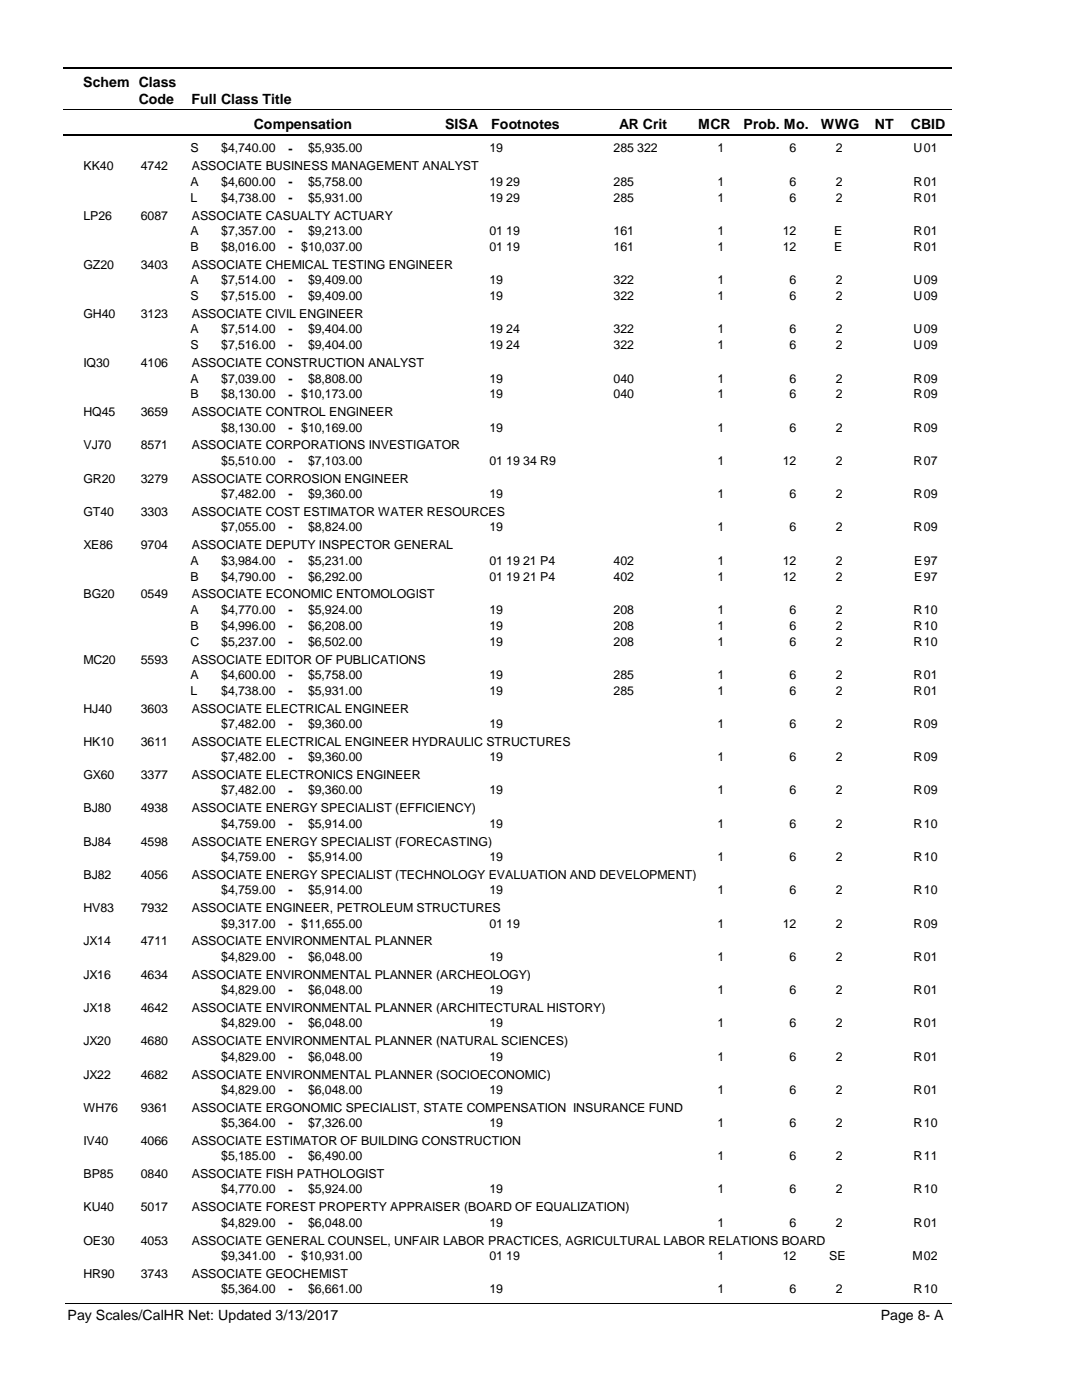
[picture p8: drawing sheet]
<svg xmlns="http://www.w3.org/2000/svg" width="216mm" height="279mm" viewBox="0 0 216 279" stroke-linecap="round" stroke-linejoin="round" font-family="sans-serif">
<defs><g id="words">
<g font-size="2.8">
<text x="16.6" y="17.3">Schem Class</text>
<text x="27.7" y="20.7">Code</text>
<text x="38.2" y="20.7">Full Class Title</text>
<text x="50.6" y="25.7">Compensation</text>
<text x="88.7" y="25.7">SISA</text>
<text x="98" y="25.7">Footnotes</text>
<text x="123.5" y="25.7">AR Crit</text>
<text x="139.2" y="25.7">MCR</text>
<text x="148.3" y="25.7">Prob. Mo.</text>
<text x="163.7" y="25.7">WWG</text>
<text x="174.5" y="25.7">NT</text>
<text x="181.6" y="25.7">CBID</text>
<text x="13.5" y="263.5">Pay Scales/CalHR Net: Updated 3/13/2017</text>
<text x="175.6" y="263.5">Page 8- A</text>
</g>
<g font-size="2.5">
<text x="16.6" y="34">KK40</text>
<text x="28.1" y="34">4742</text>
<text x="38" y="30.4">S</text>
<text x="38.2" y="34">ASSOCIATE BUSINESS MANAGEMENT ANALYST</text>
<text x="44.1" y="30.4">$4,740.00</text>
<text x="57.5" y="30.5">-</text>
<text x="61.4" y="30.4">$5,935.00</text>
<text x="97.6" y="30.4">19</text>
<text x="122.4" y="30.4">285 322</text>
<text x="143.1" y="30.4">1</text>
<text x="157.5" y="30.4">6</text>
<text x="166.6" y="30.4">2</text>
<text x="182.2" y="30.4">U</text>
<text x="184.2" y="30.4">01</text>
<text x="38" y="37.1">A</text>
<text x="38" y="40.3">L</text>
<text x="44.1" y="37.1">$4,600.00</text>
<text x="44.1" y="40.3">$4,738.00</text>
<text x="57.5" y="37.1">-</text>
<text x="57.5" y="40.3">-</text>
<text x="61.4" y="37.1">$5,758.00</text>
<text x="61.4" y="40.3">$5,931.00</text>
<text x="97.6" y="37.1">19 29</text>
<text x="97.6" y="40.3">19 29</text>
<text x="122.4" y="37.1">285</text>
<text x="122.4" y="40.3">285</text>
<text x="143.1" y="37.1">1</text>
<text x="143.1" y="40.3">1</text>
<text x="157.5" y="37.1">6</text>
<text x="157.5" y="40.3">6</text>
<text x="166.6" y="37.1">2</text>
<text x="166.6" y="40.3">2</text>
<text x="182.2" y="37.1">R</text>
<text x="182.2" y="40.3">R</text>
<text x="184.2" y="37.1">01</text>
<text x="184.2" y="40.3">01</text>
<text x="16.6" y="43.8">LP26</text>
<text x="28.1" y="43.8">6087</text>
<text x="38" y="46.9">A</text>
<text x="38.2" y="43.8">ASSOCIATE CASUALTY ACTUARY</text>
<text x="44.1" y="46.9">$7,357.00</text>
<text x="57.5" y="46.9">-</text>
<text x="61.4" y="46.9">$9,213.00</text>
<text x="97.6" y="46.9">01 19</text>
<text x="122.4" y="46.9">161</text>
<text x="143.1" y="46.9">1</text>
<text x="156.1" y="46.9">12</text>
<text x="166.3" y="46.9">E</text>
<text x="182.2" y="46.9">R</text>
<text x="184.2" y="46.9">01</text>
<text x="16.6" y="53.7">GZ20</text>
<text x="28.1" y="53.7">3403</text>
<text x="38" y="50.1">B</text>
<text x="38.2" y="53.7">ASSOCIATE CHEMICAL TESTING ENGINEER</text>
<text x="44.1" y="50.1">$8,016.00</text>
<text x="57.5" y="50.1">-</text>
<text x="60.1" y="50.1">$10,037.00</text>
<text x="97.6" y="50.1">01 19</text>
<text x="122.4" y="50.1">161</text>
<text x="143.1" y="50.1">1</text>
<text x="156.1" y="50.1">12</text>
<text x="166.3" y="50.1">E</text>
<text x="182.2" y="50.1">R</text>
<text x="184.2" y="50.1">01</text>
<text x="38" y="56.7">A</text>
<text x="38" y="59.9">S</text>
<text x="44.1" y="56.7">$7,514.00</text>
<text x="44.1" y="59.9">$7,515.00</text>
<text x="57.5" y="56.7">-</text>
<text x="57.5" y="59.9">-</text>
<text x="61.4" y="56.7">$9,409.00</text>
<text x="61.4" y="59.9">$9,409.00</text>
<text x="97.6" y="56.7">19</text>
<text x="97.6" y="59.9">19</text>
<text x="122.4" y="56.7">322</text>
<text x="122.4" y="59.9">322</text>
<text x="143.1" y="56.7">1</text>
<text x="143.1" y="59.9">1</text>
<text x="157.5" y="56.7">6</text>
<text x="157.5" y="59.9">6</text>
<text x="166.6" y="56.7">2</text>
<text x="166.6" y="59.9">2</text>
<text x="182.2" y="56.7">U</text>
<text x="182.2" y="59.9">U</text>
<text x="184.2" y="56.7">09</text>
<text x="184.2" y="59.9">09</text>
<text x="16.6" y="63.5">GH40</text>
<text x="28.1" y="63.5">3123</text>
<text x="38.2" y="63.5">ASSOCIATE CIVIL ENGINEER</text>
<text x="38" y="66.5">A</text>
<text x="38" y="69.7">S</text>
<text x="44.1" y="66.5">$7,514.00</text>
<text x="44.1" y="69.7">$7,516.00</text>
<text x="57.5" y="66.6">-</text>
<text x="57.5" y="69.7">-</text>
<text x="61.4" y="66.5">$9,404.00</text>
<text x="61.4" y="69.7">$9,404.00</text>
<text x="97.6" y="66.5">19 24</text>
<text x="97.6" y="69.7">19 24</text>
<text x="122.4" y="66.5">322</text>
<text x="122.4" y="69.7">322</text>
<text x="143.1" y="66.5">1</text>
<text x="143.1" y="69.7">1</text>
<text x="157.5" y="66.5">6</text>
<text x="157.5" y="69.7">6</text>
<text x="166.6" y="66.5">2</text>
<text x="166.6" y="69.7">2</text>
<text x="182.2" y="66.5">U</text>
<text x="182.2" y="69.7">U</text>
<text x="184.2" y="66.5">09</text>
<text x="184.2" y="69.7">09</text>
<text x="16.6" y="73.3">IQ30</text>
<text x="28.1" y="73.3">4106</text>
<text x="38" y="76.4">A</text>
<text x="38.2" y="73.3">ASSOCIATE CONSTRUCTION ANALYST</text>
<text x="44.1" y="76.4">$7,039.00</text>
<text x="57.5" y="76.4">-</text>
<text x="61.4" y="76.4">$8,808.00</text>
<text x="97.6" y="76.4">19</text>
<text x="122.4" y="76.4">040</text>
<text x="143.1" y="76.4">1</text>
<text x="157.5" y="76.4">6</text>
<text x="166.6" y="76.4">2</text>
<text x="182.2" y="76.4">R</text>
<text x="184.2" y="76.4">09</text>
<text x="16.6" y="83.1">HQ45</text>
<text x="28.1" y="83.1">3659</text>
<text x="38" y="79.5">B</text>
<text x="38.2" y="83.1">ASSOCIATE CONTROL ENGINEER</text>
<text x="44.1" y="79.5">$8,130.00</text>
<text x="57.5" y="79.6">-</text>
<text x="60.1" y="79.5">$10,173.00</text>
<text x="97.6" y="79.5">19</text>
<text x="122.4" y="79.5">040</text>
<text x="143.1" y="79.5">1</text>
<text x="157.5" y="79.5">6</text>
<text x="166.6" y="79.5">2</text>
<text x="182.2" y="79.5">R</text>
<text x="184.2" y="79.5">09</text>
<text x="16.6" y="89.7">VJ70</text>
<text x="28.1" y="89.7">8571</text>
<text x="38.2" y="89.7">ASSOCIATE CORPORATIONS INVESTIGATOR</text>
<text x="44.1" y="86.1">$8,130.00</text>
<text x="57.5" y="86.2">-</text>
<text x="60.1" y="86.1">$10,169.00</text>
<text x="97.6" y="86.1">19</text>
<text x="143.1" y="86.1">1</text>
<text x="157.5" y="86.1">6</text>
<text x="166.6" y="86.1">2</text>
<text x="182.2" y="86.1">R</text>
<text x="184.2" y="86.1">09</text>
<text x="44.1" y="92.8">$5,510.00</text>
<text x="57.5" y="92.8">-</text>
<text x="61.4" y="92.8">$7,103.00</text>
<text x="97.6" y="92.8">01 19 34 R9</text>
<text x="143.1" y="92.8">1</text>
<text x="156.1" y="92.8">12</text>
<text x="166.6" y="92.8">2</text>
<text x="182.2" y="92.8">R</text>
<text x="184.2" y="92.8">07</text>
<text x="16.6" y="96.4">GR20</text>
<text x="28.1" y="96.4">3279</text>
<text x="38.2" y="96.4">ASSOCIATE CORROSION ENGINEER</text>
<text x="44.1" y="99.4">$7,482.00</text>
<text x="57.5" y="99.5">-</text>
<text x="61.4" y="99.4">$9,360.00</text>
<text x="97.6" y="99.4">19</text>
<text x="143.1" y="99.4">1</text>
<text x="157.5" y="99.4">6</text>
<text x="166.6" y="99.4">2</text>
<text x="182.2" y="99.4">R</text>
<text x="184.2" y="99.4">09</text>
<text x="16.6" y="103">GT40</text>
<text x="28.1" y="103">3303</text>
<text x="38.2" y="103">ASSOCIATE COST ESTIMATOR WATER RESOURCES</text>
<text x="44.1" y="106">$7,055.00</text>
<text x="57.5" y="106.1">-</text>
<text x="61.4" y="106">$8,824.00</text>
<text x="97.6" y="106">19</text>
<text x="143.1" y="106">1</text>
<text x="157.5" y="106">6</text>
<text x="166.6" y="106">2</text>
<text x="182.2" y="106">R</text>
<text x="184.2" y="106">09</text>
<text x="16.6" y="109.6">XE86</text>
<text x="28.1" y="109.6">9704</text>
<text x="38" y="112.7">A</text>
<text x="38.2" y="109.6">ASSOCIATE DEPUTY INSPECTOR GENERAL</text>
<text x="44.1" y="112.7">$3,984.00</text>
<text x="57.5" y="112.7">-</text>
<text x="61.4" y="112.7">$5,231.00</text>
<text x="97.6" y="112.7">01 19 21 P4</text>
<text x="122.4" y="112.7">402</text>
<text x="143.1" y="112.7">1</text>
<text x="156.1" y="112.7">12</text>
<text x="166.6" y="112.7">2</text>
<text x="182.3" y="112.7">E</text>
<text x="184.2" y="112.7">97</text>
<text x="16.6" y="119.5">BG20</text>
<text x="28.1" y="119.5">0549</text>
<text x="38" y="115.9">B</text>
<text x="38.2" y="119.5">ASSOCIATE ECONOMIC ENTOMOLOGIST</text>
<text x="44.1" y="115.9">$4,790.00</text>
<text x="57.5" y="115.9">-</text>
<text x="61.4" y="115.9">$6,292.00</text>
<text x="97.6" y="115.9">01 19 21 P4</text>
<text x="122.4" y="115.9">402</text>
<text x="143.1" y="115.9">1</text>
<text x="156.1" y="115.9">12</text>
<text x="166.6" y="115.9">2</text>
<text x="182.3" y="115.9">E</text>
<text x="184.2" y="115.9">97</text>
<text x="38" y="122.5">A</text>
<text x="38" y="125.7">B</text>
<text x="44.1" y="122.5">$4,770.00</text>
<text x="44.1" y="125.7">$4,996.00</text>
<text x="57.5" y="122.6">-</text>
<text x="57.5" y="125.7">-</text>
<text x="61.4" y="122.5">$5,924.00</text>
<text x="61.4" y="125.7">$6,208.00</text>
<text x="97.6" y="122.5">19</text>
<text x="97.6" y="125.7">19</text>
<text x="122.4" y="122.5">208</text>
<text x="122.4" y="125.7">208</text>
<text x="143.1" y="122.5">1</text>
<text x="143.1" y="125.7">1</text>
<text x="157.5" y="122.5">6</text>
<text x="157.5" y="125.7">6</text>
<text x="166.6" y="122.5">2</text>
<text x="166.6" y="125.7">2</text>
<text x="182.2" y="122.5">R</text>
<text x="182.2" y="125.7">R</text>
<text x="184.2" y="122.5">10</text>
<text x="184.2" y="125.7">10</text>
<text x="38" y="128.9">C</text>
<text x="44.1" y="128.9">$5,237.00</text>
<text x="57.5" y="128.9">-</text>
<text x="61.4" y="128.9">$6,502.00</text>
<text x="97.6" y="128.9">19</text>
<text x="122.4" y="128.9">208</text>
<text x="143.1" y="128.9">1</text>
<text x="157.5" y="128.9">6</text>
<text x="166.6" y="128.9">2</text>
<text x="182.2" y="128.9">R</text>
<text x="184.2" y="128.9">10</text>
<text x="16.6" y="132.5">MC20</text>
<text x="28.1" y="132.5">5593</text>
<text x="38" y="135.5">A</text>
<text x="38.2" y="132.5">ASSOCIATE EDITOR OF PUBLICATIONS</text>
<text x="44.1" y="135.5">$4,600.00</text>
<text x="57.5" y="135.5">-</text>
<text x="61.4" y="135.5">$5,758.00</text>
<text x="97.6" y="135.5">19</text>
<text x="122.4" y="135.5">285</text>
<text x="143.1" y="135.5">1</text>
<text x="157.5" y="135.5">6</text>
<text x="166.6" y="135.5">2</text>
<text x="182.2" y="135.5">R</text>
<text x="184.2" y="135.5">01</text>
<text x="16.6" y="142.2">HJ40</text>
<text x="28.1" y="142.2">3603</text>
<text x="38" y="138.7">L</text>
<text x="38.2" y="142.2">ASSOCIATE ELECTRICAL ENGINEER</text>
<text x="44.1" y="138.7">$4,738.00</text>
<text x="57.5" y="138.7">-</text>
<text x="61.4" y="138.7">$5,931.00</text>
<text x="97.6" y="138.7">19</text>
<text x="122.4" y="138.7">285</text>
<text x="143.1" y="138.7">1</text>
<text x="157.5" y="138.7">6</text>
<text x="166.6" y="138.7">2</text>
<text x="182.2" y="138.7">R</text>
<text x="184.2" y="138.7">01</text>
<text x="16.6" y="148.9">HK10</text>
<text x="28.1" y="148.9">3611</text>
<text x="38.2" y="148.9">ASSOCIATE ELECTRICAL ENGINEER HYDRAULIC STRUCTURES</text>
<text x="44.1" y="145.3">$7,482.00</text>
<text x="57.5" y="145.3">-</text>
<text x="61.4" y="145.3">$9,360.00</text>
<text x="97.6" y="145.3">19</text>
<text x="143.1" y="145.3">1</text>
<text x="157.5" y="145.3">6</text>
<text x="166.6" y="145.3">2</text>
<text x="182.2" y="145.3">R</text>
<text x="184.2" y="145.3">09</text>
<text x="16.6" y="155.5">GX60</text>
<text x="28.1" y="155.5">3377</text>
<text x="38.2" y="155.5">ASSOCIATE ELECTRONICS ENGINEER</text>
<text x="44.1" y="152">$7,482.00</text>
<text x="57.5" y="152">-</text>
<text x="61.4" y="152">$9,360.00</text>
<text x="97.6" y="152">19</text>
<text x="143.1" y="152">1</text>
<text x="157.5" y="152">6</text>
<text x="166.6" y="152">2</text>
<text x="182.2" y="152">R</text>
<text x="184.2" y="152">09</text>
<text x="44.1" y="158.6">$7,482.00</text>
<text x="57.5" y="158.6">-</text>
<text x="61.4" y="158.6">$9,360.00</text>
<text x="97.6" y="158.6">19</text>
<text x="143.1" y="158.6">1</text>
<text x="157.5" y="158.6">6</text>
<text x="166.6" y="158.6">2</text>
<text x="182.2" y="158.6">R</text>
<text x="184.2" y="158.6">09</text>
<text x="16.6" y="162.2">BJ80</text>
<text x="28.1" y="162.2">4938</text>
<text x="38.2" y="162.2">ASSOCIATE ENERGY SPECIALIST (EFFICIENCY)</text>
<text x="44.1" y="165.2">$4,759.00</text>
<text x="57.5" y="165.2">-</text>
<text x="61.4" y="165.2">$5,914.00</text>
<text x="97.6" y="165.2">19</text>
<text x="143.1" y="165.2">1</text>
<text x="157.5" y="165.2">6</text>
<text x="166.6" y="165.2">2</text>
<text x="182.2" y="165.2">R</text>
<text x="184.2" y="165.2">10</text>
<text x="16.6" y="168.8">BJ84</text>
<text x="28.1" y="168.8">4598</text>
<text x="38.2" y="168.8">ASSOCIATE ENERGY SPECIALIST (FORECASTING)</text>
<text x="44.1" y="171.9">$4,759.00</text>
<text x="57.5" y="171.9">-</text>
<text x="61.4" y="171.9">$5,914.00</text>
<text x="97.6" y="171.9">19</text>
<text x="143.1" y="171.9">1</text>
<text x="157.5" y="171.9">6</text>
<text x="166.6" y="171.9">2</text>
<text x="182.2" y="171.9">R</text>
<text x="184.2" y="171.9">10</text>
<text x="16.6" y="175.4">BJ82</text>
<text x="28.1" y="175.4">4056</text>
<text x="38.2" y="175.4">ASSOCIATE ENERGY SPECIALIST (TECHNOLOGY EVALUATION AND DEVELOPMENT)</text>
<text x="44.1" y="178.5">$4,759.00</text>
<text x="57.5" y="178.5">-</text>
<text x="61.4" y="178.5">$5,914.00</text>
<text x="97.6" y="178.5">19</text>
<text x="143.1" y="178.5">1</text>
<text x="157.5" y="178.5">6</text>
<text x="166.6" y="178.5">2</text>
<text x="182.2" y="178.5">R</text>
<text x="184.2" y="178.5">10</text>
<text x="16.6" y="182.1">HV83</text>
<text x="28.1" y="182.1">7932</text>
<text x="38.2" y="182.1">ASSOCIATE ENGINEER, PETROLEUM STRUCTURES</text>
<text x="44.1" y="185.1">$9,317.00</text>
<text x="57.5" y="185.2">-</text>
<text x="60.1" y="185.1">$11,655.00</text>
<text x="97.6" y="185.1">01 19</text>
<text x="143.1" y="185.1">1</text>
<text x="156.1" y="185.1">12</text>
<text x="166.6" y="185.1">2</text>
<text x="182.2" y="185.1">R</text>
<text x="184.2" y="185.1">09</text>
<text x="16.6" y="188.7">JX14</text>
<text x="28.1" y="188.7">4711</text>
<text x="38.2" y="188.7">ASSOCIATE ENVIRONMENTAL PLANNER</text>
<text x="44.1" y="191.8">$4,829.00</text>
<text x="57.5" y="191.8">-</text>
<text x="61.4" y="191.8">$6,048.00</text>
<text x="97.6" y="191.8">19</text>
<text x="143.1" y="191.8">1</text>
<text x="157.5" y="191.8">6</text>
<text x="166.6" y="191.8">2</text>
<text x="182.2" y="191.8">R</text>
<text x="184.2" y="191.8">01</text>
<text x="16.6" y="195.4">JX16</text>
<text x="28.1" y="195.4">4634</text>
<text x="38.2" y="195.4">ASSOCIATE ENVIRONMENTAL PLANNER (ARCHEOLOGY)</text>
<text x="16.6" y="202">JX18</text>
<text x="28.1" y="202">4642</text>
<text x="38.2" y="202">ASSOCIATE ENVIRONMENTAL PLANNER (ARCHITECTURAL HISTORY)</text>
<text x="44.1" y="198.4">$4,829.00</text>
<text x="57.5" y="198.4">-</text>
<text x="61.4" y="198.4">$6,048.00</text>
<text x="97.6" y="198.4">19</text>
<text x="143.1" y="198.4">1</text>
<text x="157.5" y="198.4">6</text>
<text x="166.6" y="198.4">2</text>
<text x="182.2" y="198.4">R</text>
<text x="184.2" y="198.4">01</text>
<text x="16.6" y="208.6">JX20</text>
<text x="28.1" y="208.6">4680</text>
<text x="38.2" y="208.6">ASSOCIATE ENVIRONMENTAL PLANNER (NATURAL SCIENCES)</text>
<text x="44.1" y="205">$4,829.00</text>
<text x="57.5" y="205.1">-</text>
<text x="61.4" y="205">$6,048.00</text>
<text x="97.6" y="205">19</text>
<text x="143.1" y="205">1</text>
<text x="157.5" y="205">6</text>
<text x="166.6" y="205">2</text>
<text x="182.2" y="205">R</text>
<text x="184.2" y="205">01</text>
<text x="16.6" y="215.3">JX22</text>
<text x="28.1" y="215.3">4682</text>
<text x="38.2" y="215.3">ASSOCIATE ENVIRONMENTAL PLANNER (SOCIOECONOMIC)</text>
<text x="44.1" y="211.7">$4,829.00</text>
<text x="57.5" y="211.7">-</text>
<text x="61.4" y="211.7">$6,048.00</text>
<text x="97.6" y="211.7">19</text>
<text x="143.1" y="211.7">1</text>
<text x="157.5" y="211.7">6</text>
<text x="166.6" y="211.7">2</text>
<text x="182.2" y="211.7">R</text>
<text x="184.2" y="211.7">01</text>
<text x="16.6" y="221.9">WH76</text>
<text x="28.1" y="221.9">9361</text>
<text x="38.2" y="221.9">ASSOCIATE ERGONOMIC SPECIALIST, STATE COMPENSATION INSURANCE FUND</text>
<text x="44.1" y="218.3">$4,829.00</text>
<text x="57.5" y="218.3">-</text>
<text x="61.4" y="218.3">$6,048.00</text>
<text x="97.6" y="218.3">19</text>
<text x="143.1" y="218.3">1</text>
<text x="157.5" y="218.3">6</text>
<text x="166.6" y="218.3">2</text>
<text x="182.2" y="218.3">R</text>
<text x="184.2" y="218.3">01</text>
<text x="44.1" y="224.9">$5,364.00</text>
<text x="57.5" y="225">-</text>
<text x="61.4" y="224.9">$7,326.00</text>
<text x="97.6" y="224.9">19</text>
<text x="143.1" y="224.9">1</text>
<text x="157.5" y="224.9">6</text>
<text x="166.6" y="224.9">2</text>
<text x="182.2" y="224.9">R</text>
<text x="184.2" y="224.9">10</text>
<text x="16.6" y="228.5">IV40</text>
<text x="28.1" y="228.5">4066</text>
<text x="38.2" y="228.5">ASSOCIATE ESTIMATOR OF BUILDING CONSTRUCTION</text>
<text x="44.1" y="231.6">$5,185.00</text>
<text x="57.5" y="231.6">-</text>
<text x="61.4" y="231.6">$6,490.00</text>
<text x="143.1" y="231.6">1</text>
<text x="157.5" y="231.6">6</text>
<text x="166.6" y="231.6">2</text>
<text x="182.2" y="231.6">R</text>
<text x="184.2" y="231.6">11</text>
<text x="16.6" y="235.2">BP85</text>
<text x="28.1" y="235.2">0840</text>
<text x="38.2" y="235.2">ASSOCIATE FISH PATHOLOGIST</text>
<text x="44.1" y="238.2">$4,770.00</text>
<text x="57.5" y="238.2">-</text>
<text x="61.4" y="238.2">$5,924.00</text>
<text x="97.6" y="238.2">19</text>
<text x="143.1" y="238.2">1</text>
<text x="157.5" y="238.2">6</text>
<text x="166.6" y="238.2">2</text>
<text x="182.2" y="238.2">R</text>
<text x="184.2" y="238.2">10</text>
<text x="16.6" y="241.8">KU40</text>
<text x="28.1" y="241.8">5017</text>
<text x="38.2" y="241.8">ASSOCIATE FOREST PROPERTY APPRAISER (BOARD OF EQUALIZATION)</text>
<text x="44.1" y="244.8">$4,829.00</text>
<text x="57.5" y="244.9">-</text>
<text x="61.4" y="244.8">$6,048.00</text>
<text x="97.6" y="244.8">19</text>
<text x="143.1" y="244.8">1</text>
<text x="157.5" y="244.8">6</text>
<text x="166.6" y="244.8">2</text>
<text x="182.2" y="244.8">R</text>
<text x="184.2" y="244.8">01</text>
<text x="16.6" y="248.4">OE30</text>
<text x="28.1" y="248.4">4053</text>
<text x="38.2" y="248.4">ASSOCIATE GENERAL COUNSEL, UNFAIR LABOR PRACTICES, AGRICULTURAL LABOR RELATIONS BOARD</text>
<text x="44.1" y="251.5">$9,341.00</text>
<text x="57.5" y="251.5">-</text>
<text x="60.1" y="251.5">$10,931.00</text>
<text x="97.6" y="251.5">01 19</text>
<text x="143.1" y="251.5">1</text>
<text x="156.1" y="251.5">12</text>
<text x="165.4" y="251.5">SE</text>
<text x="181.9" y="251.5">M</text>
<text x="184.2" y="251.5">02</text>
<text x="16.6" y="255.1">HR90</text>
<text x="28.1" y="255.1">3743</text>
<text x="38.2" y="255.1">ASSOCIATE GEOCHEMIST</text>
<text x="44.1" y="258.1">$5,364.00</text>
<text x="57.5" y="258.1">-</text>
<text x="61.4" y="258.1">$6,661.00</text>
<text x="97.6" y="258.1">19</text>
<text x="143.1" y="258.1">1</text>
<text x="157.5" y="258.1">6</text>
<text x="166.6" y="258.1">2</text>
<text x="182.2" y="258.1">R</text>
<text x="184.2" y="258.1">10</text>
</g>
</g></defs>
<path d="M12.7 13.5h177.1" fill="none" stroke="#000" stroke-width=".36"/>
<path d="M12.7 21.9h177.1" fill="none" stroke="#000" stroke-width=".2"/>
<path d="M12.7 27h177.1" fill="none" stroke="#000" stroke-width=".35"/>
<g fill="#fff">
<path d="M40.4 27.8h16.2v3h-16.2z" fill-rule="evenodd"/>
<path d="M183.9 27.8h4.1v3h-4.1z" fill-rule="evenodd"/>
<path d="M40.4 34.5h16.2v3h-16.2z" fill-rule="evenodd"/>
<path d="M183.9 34.5h4.1v3h-4.1z" fill-rule="evenodd"/>
<path d="M40.4 37.7h16.2v2.9h-16.2z" fill-rule="evenodd"/>
<path d="M183.9 37.7h4.1v2.9h-4.1z" fill-rule="evenodd"/>
<path d="M40.4 44.3h16.2v3h-16.2z" fill-rule="evenodd"/>
<path d="M183.9 44.3h4.1v3h-4.1z" fill-rule="evenodd"/>
<path d="M40.4 47.5h16.2v3h-16.2z" fill-rule="evenodd"/>
<path d="M183.9 47.5h4.1v3h-4.1z" fill-rule="evenodd"/>
<path d="M40.4 54.1h16.2v3h-16.2z" fill-rule="evenodd"/>
<path d="M183.9 54.1h4.1v3h-4.1z" fill-rule="evenodd"/>
<path d="M40.4 57.3h16.2v2.9h-16.2z" fill-rule="evenodd"/>
<path d="M183.9 57.3h4.1v2.9h-4.1z" fill-rule="evenodd"/>
<path d="M40.4 63.9h16.2v3h-16.2z" fill-rule="evenodd"/>
<path d="M183.9 63.9h4.1v3h-4.1z" fill-rule="evenodd"/>
<path d="M40.4 67.1h16.2v3h-16.2z" fill-rule="evenodd"/>
<path d="M183.9 67.1h4.1v3h-4.1z" fill-rule="evenodd"/>
<path d="M40.4 73.7h16.2v3h-16.2z" fill-rule="evenodd"/>
<path d="M183.9 73.7h4.1v3h-4.1z" fill-rule="evenodd"/>
<path d="M40.4 76.9h16.2v3h-16.2z" fill-rule="evenodd"/>
<path d="M183.9 76.9h4.1v3h-4.1z" fill-rule="evenodd"/>
<path d="M40.4 83.5h16.2v3h-16.2z" fill-rule="evenodd"/>
<path d="M183.9 83.5h4.1v3h-4.1z" fill-rule="evenodd"/>
<path d="M40.4 90.2h16.2v3h-16.2z" fill-rule="evenodd"/>
<path d="M183.9 90.2h4.1v3h-4.1z" fill-rule="evenodd"/>
<path d="M40.4 96.8h16.2v3h-16.2z" fill-rule="evenodd"/>
<path d="M183.9 96.8h4.1v3h-4.1z" fill-rule="evenodd"/>
<path d="M40.4 103.4h16.2v3h-16.2z" fill-rule="evenodd"/>
<path d="M183.9 103.4h4.1v3h-4.1z" fill-rule="evenodd"/>
<path d="M40.4 110.1h16.2v3h-16.2z" fill-rule="evenodd"/>
<path d="M183.9 110.1h4.1v3h-4.1z" fill-rule="evenodd"/>
<path d="M40.4 113.3h16.2v2.9h-16.2z" fill-rule="evenodd"/>
<path d="M183.9 113.3h4.1v2.9h-4.1z" fill-rule="evenodd"/>
<path d="M40.4 119.9h16.2v3h-16.2z" fill-rule="evenodd"/>
<path d="M183.9 119.9h4.1v3h-4.1z" fill-rule="evenodd"/>
<path d="M40.4 123.1h16.2v3h-16.2z" fill-rule="evenodd"/>
<path d="M183.9 123.1h4.1v3h-4.1z" fill-rule="evenodd"/>
<path d="M40.4 126.3h16.2v2.9h-16.2z" fill-rule="evenodd"/>
<path d="M183.9 126.3h4.1v2.9h-4.1z" fill-rule="evenodd"/>
<path d="M40.4 132.9h16.2v3h-16.2z" fill-rule="evenodd"/>
<path d="M183.9 132.9h4.1v3h-4.1z" fill-rule="evenodd"/>
<path d="M40.4 136h16.2v3h-16.2z" fill-rule="evenodd"/>
<path d="M183.9 136h4.1v3h-4.1z" fill-rule="evenodd"/>
<path d="M40.4 142.7h16.2v3h-16.2z" fill-rule="evenodd"/>
<path d="M183.9 142.7h4.1v3h-4.1z" fill-rule="evenodd"/>
<path d="M40.4 149.3h16.2v3h-16.2z" fill-rule="evenodd"/>
<path d="M183.9 149.3h4.1v3h-4.1z" fill-rule="evenodd"/>
<path d="M40.4 156h16.2v2.9h-16.2z" fill-rule="evenodd"/>
<path d="M183.9 156h4.1v2.9h-4.1z" fill-rule="evenodd"/>
<path d="M40.4 162.6h16.2v3h-16.2z" fill-rule="evenodd"/>
<path d="M183.9 162.6h4.1v3h-4.1z" fill-rule="evenodd"/>
<path d="M40.4 169.3h16.2v2.9h-16.2z" fill-rule="evenodd"/>
<path d="M183.9 169.3h4.1v2.9h-4.1z" fill-rule="evenodd"/>
<path d="M40.4 175.9h16.2v2.9h-16.2z" fill-rule="evenodd"/>
<path d="M183.9 175.9h4.1v2.9h-4.1z" fill-rule="evenodd"/>
<path d="M40.4 182.5h16.2v3h-16.2z" fill-rule="evenodd"/>
<path d="M183.9 182.5h4.1v3h-4.1z" fill-rule="evenodd"/>
<path d="M40.4 189.2h16.2v2.9h-16.2z" fill-rule="evenodd"/>
<path d="M183.9 189.2h4.1v2.9h-4.1z" fill-rule="evenodd"/>
<path d="M40.4 195.8h16.2v3h-16.2z" fill-rule="evenodd"/>
<path d="M183.9 195.8h4.1v3h-4.1z" fill-rule="evenodd"/>
<path d="M40.4 202.4h16.2v3h-16.2z" fill-rule="evenodd"/>
<path d="M183.9 202.4h4.1v3h-4.1z" fill-rule="evenodd"/>
<path d="M40.4 209.1h16.2v3h-16.2z" fill-rule="evenodd"/>
<path d="M183.9 209.1h4.1v3h-4.1z" fill-rule="evenodd"/>
<path d="M40.4 215.7h16.2v3h-16.2z" fill-rule="evenodd"/>
<path d="M183.9 215.7h4.1v3h-4.1z" fill-rule="evenodd"/>
<path d="M40.4 222.3h16.2v3h-16.2z" fill-rule="evenodd"/>
<path d="M183.9 222.3h4.1v3h-4.1z" fill-rule="evenodd"/>
<path d="M40.4 229h16.2v3h-16.2z" fill-rule="evenodd"/>
<path d="M183.9 229h4.1v3h-4.1z" fill-rule="evenodd"/>
<path d="M40.4 235.6h16.2v3h-16.2z" fill-rule="evenodd"/>
<path d="M183.9 235.6h4.1v3h-4.1z" fill-rule="evenodd"/>
<path d="M40.4 242.2h16.2v3h-16.2z" fill-rule="evenodd"/>
<path d="M183.9 242.2h4.1v3h-4.1z" fill-rule="evenodd"/>
<path d="M40.4 248.9h16.2v3h-16.2z" fill-rule="evenodd"/>
<path d="M183.9 248.9h4.1v3h-4.1z" fill-rule="evenodd"/>
<path d="M40.4 255.5h16.2v3h-16.2z" fill-rule="evenodd"/>
<path d="M183.9 255.5h4.1v3h-4.1z" fill-rule="evenodd"/>
</g>
<path d="M13.1 260.1h176.7" fill="none" stroke="#000" stroke-width=".2"/>
<use href="#words"/>
</svg>
